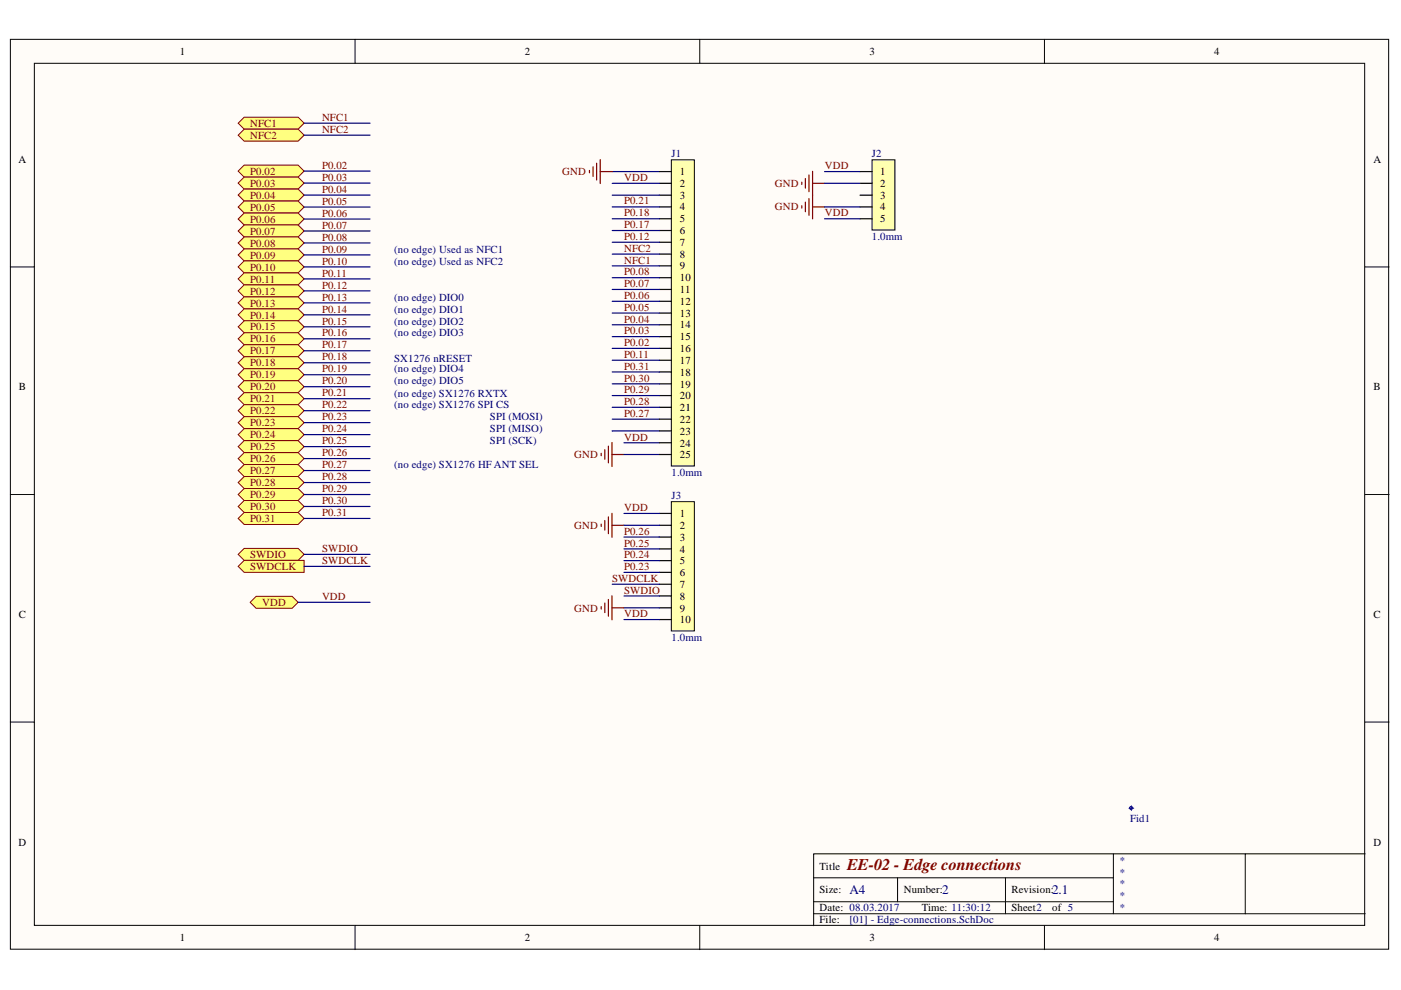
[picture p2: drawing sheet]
<svg xmlns="http://www.w3.org/2000/svg" width="297mm" height="210mm" viewBox="0 0 297 210" stroke-linecap="round" stroke-linejoin="round" font-family="sans-serif">
<defs><g id="words">
<text font-size="3.5" fill="#800000" x="179.6" y="184.4">EE-02 - Edge connections</text>
<g font-size="2.8" fill="#000080">
<text x="180.1" y="189.6">A4</text>
<text x="199.7" y="189.6">2</text>
<text x="223.1" y="189.6">2.1</text>
</g>
<g font-size="2.3">
<text x="38.2" y="11.7">1</text>
<text x="111.2" y="11.7">2</text>
<text x="184.3" y="11.7">3</text>
<text x="257.4" y="11.7">4</text>
<text x="3.9" y="34.5">A</text>
<text x="291.2" y="34.5">A</text>
<text x="144.2" y="37.2">1</text>
<text x="144.2" y="39.6">2</text>
<text x="186.6" y="37.2">1</text>
<text x="186.6" y="39.6">2</text>
<text x="144.2" y="42.2">3</text>
<text x="144.2" y="44.6">4</text>
<text x="144.2" y="47.2">5</text>
<text x="186.6" y="42.2">3</text>
<text x="186.6" y="44.6">4</text>
<text x="186.6" y="47.2">5</text>
<text x="144.2" y="49.6">6</text>
<text x="144.2" y="52.1">7</text>
<text x="144.2" y="54.7">8</text>
<text x="144.2" y="57.1">9</text>
<text x="144.2" y="59.7">10</text>
<text x="144.2" y="62.1">11</text>
<text x="144.2" y="64.7">12</text>
<text x="144.2" y="67.1">13</text>
<text x="144.2" y="69.6">14</text>
<text x="144.2" y="72.2">15</text>
<text x="144.2" y="74.6">16</text>
<text x="144.2" y="77.2">17</text>
<text x="4" y="82.8">B</text>
<text x="144.2" y="79.6">18</text>
<text x="144.2" y="82.2">19</text>
<text x="291.2" y="82.8">B</text>
<text x="144.2" y="84.6">20</text>
<text x="144.2" y="87.1">21</text>
<text x="144.2" y="89.7">22</text>
<text x="144.2" y="92.1">23</text>
<text x="144.2" y="94.7">24</text>
<text x="144.2" y="97.1">25</text>
<text x="144.2" y="109.6">1</text>
<text x="144.2" y="112.2">2</text>
<text x="144.2" y="114.6">3</text>
<text x="144.2" y="117.2">4</text>
<text x="144.2" y="119.6">5</text>
<text x="144.2" y="122.1">6</text>
<text x="144.2" y="124.7">7</text>
<text x="4" y="131">C</text>
<text x="144.2" y="127.1">8</text>
<text x="144.2" y="129.7">9</text>
<text x="291.2" y="131">C</text>
<text x="144.2" y="132.1">10</text>
<text x="3.9" y="179.3">D</text>
<text x="291.2" y="179.3">D</text>
<text x="173.8" y="184.4">Title</text>
<text x="173.8" y="189.4">Size:</text>
<text x="191.6" y="189.4">Number:</text>
<text x="214.5" y="189.4">Revision:</text>
<text x="173.8" y="193.2">Date: 08.03.2017</text>
<text x="173.8" y="195.8">File:</text>
<text x="195.4" y="193.2">Time: 11:30:12</text>
<text x="214.5" y="193.2">Sheet2</text>
<text x="223.1" y="193.2">of 5</text>
<text x="38.2" y="199.6">1</text>
<text x="111.2" y="199.6">2</text>
<text x="184.3" y="199.6">3</text>
<text x="257.4" y="199.6">4</text>
</g>
<g font-size="2.3" fill="#800000">
<text x="53" y="26.9">NFC1</text>
<text x="53" y="29.4">NFC2</text>
<text x="68.3" y="25.6">NFC1</text>
<text x="68.3" y="28.1">NFC2</text>
<text x="68.3" y="35.8">P0.02</text>
<text x="174.9" y="35.9">VDD</text>
<text x="53" y="37">P0.02</text>
<text x="53" y="39.6">P0.03</text>
<text x="68.3" y="38.3">P0.03</text>
<text x="68.3" y="40.8">P0.04</text>
<text x="119.2" y="37.2">GND</text>
<text x="132.3" y="38.4">VDD</text>
<text x="164.3" y="39.6">GND</text>
<text x="53" y="42.1">P0.04</text>
<text x="53" y="44.7">P0.05</text>
<text x="53" y="47.2">P0.06</text>
<text x="68.3" y="43.4">P0.05</text>
<text x="68.3" y="46">P0.06</text>
<text x="132.3" y="43.4">P0.21</text>
<text x="132.3" y="45.9">P0.18</text>
<text x="164.3" y="44.6">GND</text>
<text x="174.9" y="45.9">VDD</text>
<text x="53" y="49.8">P0.07</text>
<text x="53" y="52.3">P0.08</text>
<text x="68.3" y="48.5">P0.07</text>
<text x="68.3" y="51.1">P0.08</text>
<text x="68.3" y="53.6">P0.09</text>
<text x="132.3" y="53.4">NFC2</text>
<text x="132.3" y="50.9">P0.12</text>
<text x="132.3" y="48.3">P0.17</text>
<text x="53" y="54.9">P0.09</text>
<text x="53" y="57.4">P0.10</text>
<text x="53" y="59.9">P0.11</text>
<text x="68.3" y="56.1">P0.10</text>
<text x="68.3" y="58.7">P0.11</text>
<text x="132.3" y="58.4">P0.08</text>
<text x="132.3" y="55.9">NFC1</text>
<text x="53" y="62.5">P0.12</text>
<text x="53" y="65">P0.13</text>
<text x="68.3" y="61.2">P0.12</text>
<text x="68.3" y="63.7">P0.13</text>
<text x="132.3" y="60.9">P0.07</text>
<text x="132.3" y="65.8">P0.05</text>
<text x="132.3" y="63.4">P0.06</text>
<text x="53" y="67.5">P0.14</text>
<text x="53" y="70.1">P0.15</text>
<text x="68.3" y="66.3">P0.14</text>
<text x="68.3" y="68.8">P0.15</text>
<text x="68.3" y="71.3">P0.16</text>
<text x="132.3" y="70.9">P0.03</text>
<text x="132.3" y="68.4">P0.04</text>
<text x="53" y="72.6">P0.16</text>
<text x="53" y="75.1">P0.17</text>
<text x="53" y="77.7">P0.18</text>
<text x="68.3" y="73.9">P0.17</text>
<text x="68.3" y="76.4">P0.18</text>
<text x="132.3" y="73.4">P0.02</text>
<text x="132.3" y="75.9">P0.11</text>
<text x="53" y="80.2">P0.19</text>
<text x="53" y="82.8">P0.20</text>
<text x="68.3" y="78.9">P0.19</text>
<text x="68.3" y="81.5">P0.20</text>
<text x="132.3" y="80.9">P0.30</text>
<text x="132.3" y="83.3">P0.29</text>
<text x="132.3" y="78.4">P0.31</text>
<text x="53" y="85.3">P0.21</text>
<text x="53" y="87.8">P0.22</text>
<text x="68.3" y="84">P0.21</text>
<text x="68.3" y="86.6">P0.22</text>
<text x="68.3" y="89.1">P0.23</text>
<text x="132.3" y="85.9">P0.28</text>
<text x="132.3" y="88.4">P0.27</text>
<text x="53" y="90.4">P0.23</text>
<text x="53" y="92.9">P0.24</text>
<text x="53" y="95.4">P0.25</text>
<text x="68.3" y="91.6">P0.24</text>
<text x="68.3" y="94.2">P0.25</text>
<text x="132.3" y="93.4">VDD</text>
<text x="53" y="98">P0.26</text>
<text x="53" y="100.5">P0.27</text>
<text x="68.3" y="101.8">P0.28</text>
<text x="68.3" y="96.7">P0.26</text>
<text x="68.3" y="99.2">P0.27</text>
<text x="121.7" y="97.1">GND</text>
<text x="53" y="103">P0.28</text>
<text x="53" y="105.7">P0.29</text>
<text x="68.3" y="106.9">P0.30</text>
<text x="68.3" y="104.4">P0.29</text>
<text x="53" y="108.2">P0.30</text>
<text x="53" y="110.7">P0.31</text>
<text x="68.3" y="109.5">P0.31</text>
<text x="121.7" y="112.2">GND</text>
<text x="132.3" y="113.4">P0.26</text>
<text x="132.3" y="108.4">VDD</text>
<text x="53" y="118.3">SWDIO</text>
<text x="68.3" y="119.6">SWDCLK</text>
<text x="68.3" y="117.1">SWDIO</text>
<text x="132.3" y="118.3">P0.24</text>
<text x="132.3" y="115.9">P0.25</text>
<text x="53" y="120.9">SWDCLK</text>
<text x="129.8" y="123.3">SWDCLK</text>
<text x="132.3" y="120.9">P0.23</text>
<text x="132.3" y="125.9">SWDIO</text>
<text x="55.6" y="128.5">VDD</text>
<text x="68.3" y="127.2">VDD</text>
<text x="121.7" y="129.7">GND</text>
<text x="132.3" y="130.9">VDD</text>
</g>
<g font-size="2.3" fill="#000080">
<text x="142.4" y="33.4">J1</text>
<text x="184.8" y="33.4">J2</text>
<text x="83.6" y="53.6">(no edge) Used as NFC1</text>
<text x="184.8" y="50.9">1.0mm</text>
<text x="83.6" y="56.1">(no edge) Used as NFC2</text>
<text x="83.6" y="63.7">(no edge) DIO0</text>
<text x="83.6" y="66.3">(no edge) DIO1</text>
<text x="83.6" y="68.8">(no edge) DIO2</text>
<text x="83.6" y="71.3">(no edge) DIO3</text>
<text x="83.6" y="76.7">SX1276 nRESET</text>
<text x="83.6" y="78.9">(no edge) DIO4</text>
<text x="83.6" y="81.5">(no edge) DIO5</text>
<text x="83.6" y="86.6">(no edge) SX1276 SPI CS</text>
<text x="83.6" y="84.3">(no edge) SX1276 RXTX</text>
<text x="103.9" y="89.1">SPI (MOSI)</text>
<text x="103.9" y="91.6">SPI (MISO)</text>
<text x="103.9" y="94.2">SPI (SCK)</text>
<text x="83.6" y="99.2">(no edge) SX1276 HF ANT SEL</text>
<text x="142.4" y="100.9">1.0mm</text>
<text x="142.4" y="105.8">J3</text>
<text x="142.4" y="135.9">1.0mm</text>
<text x="239.6" y="174.2">Fid1</text>
<text x="237.3" y="183.1">*</text>
<text x="237.3" y="185.6">*</text>
<text x="237.3" y="188.2">*</text>
<text x="237.3" y="190.7">*</text>
<text x="180.1" y="195.8">[01] - Edge-connections.SchDoc</text>
<text x="237.3" y="193.2">*</text>
</g>
</g></defs>
<g fill="#fffcf8" stroke="#000" stroke-width=".21">
<path d="M2.2 8.3h292.2v193h-292.2z"/>
<path d="M7.3 13.4h282v182.8h-282z"/>
</g>
<g fill="none" stroke="#000" stroke-width=".21">
<path d="M75.3 8.3v5.1M148.4 8.3v5.1M221.4 8.3v5.1M2.2 56.6h5.1M289.4 56.6h5.1M2.2 104.8h5.1M289.4 104.8h5.1M2.2 153.1h5.1M289.4 153.1h5.1M75.3 196.3v5.1M148.4 196.3v5.1M172.5 186.1h63.6"/>
<path d="M172.5 193.7h116.9M172.5 191.2h63.6M190.3 186.1v5.1M213.2 186.1v7.6M221.4 196.3v5.1M236.1 181v12.7M264 181h-91.5v15.3M289.4 181h-25.4v12.7"/>
</g>
<g fill="#ffff80" stroke="#800000" stroke-width=".21">
<path d="M50.5 117.5l1.3-1.2h11.4l1.3 1.2-1.3 1.3h-11.4z" fill-rule="evenodd"/>
<path d="M50.5 120.1l1.3-1.3h12.7v2.6h-12.7z" fill-rule="evenodd"/>
<path d="M50.5 36.3l1.3-1.3h11.4l1.3 1.3-1.3 1.2h-11.4z" fill-rule="evenodd"/>
<path d="M50.5 38.8l1.3-1.3h11.4l1.3 1.3-1.3 1.3h-11.4z" fill-rule="evenodd"/>
<path d="M50.5 41.4l1.3-1.3h11.4l1.3 1.3-1.3 1.2h-11.4z" fill-rule="evenodd"/>
<path d="M50.5 43.9l1.3-1.3h11.4l1.3 1.3-1.3 1.3h-11.4z" fill-rule="evenodd"/>
<path d="M50.5 46.4l1.3-1.2h11.4l1.3 1.2-1.3 1.3h-11.4z" fill-rule="evenodd"/>
<path d="M50.5 49l1.3-1.3h11.4l1.3 1.3-1.3 1.2h-11.4z" fill-rule="evenodd"/>
<path d="M50.5 51.5l1.3-1.3h11.4l1.3 1.3-1.3 1.3h-11.4z" fill-rule="evenodd"/>
<path d="M50.5 54.1l1.3-1.3h11.4l1.3 1.3-1.3 1.2h-11.4z" fill-rule="evenodd"/>
<path d="M50.5 56.6l1.3-1.3h11.4l1.3 1.3-1.3 1.3h-11.4z" fill-rule="evenodd"/>
<path d="M50.5 59.1l1.3-1.2h11.4l1.3 1.2-1.3 1.3h-11.4z" fill-rule="evenodd"/>
<path d="M50.5 61.7l1.3-1.3h11.4l1.3 1.3-1.3 1.2h-11.4z" fill-rule="evenodd"/>
<path d="M50.5 64.2l1.3-1.3h11.4l1.3 1.3-1.3 1.3h-11.4z" fill-rule="evenodd"/>
<path d="M50.5 66.8l1.3-1.3h11.4l1.3 1.3-1.3 1.2h-11.4z" fill-rule="evenodd"/>
<path d="M50.5 69.3l1.3-1.3h11.4l1.3 1.3-1.3 1.3h-11.4z" fill-rule="evenodd"/>
<path d="M50.5 71.8l1.3-1.2h11.4l1.3 1.2-1.3 1.3h-11.4z" fill-rule="evenodd"/>
<path d="M50.5 74.4l1.3-1.3h11.4l1.3 1.3-1.3 1.2h-11.4z" fill-rule="evenodd"/>
<path d="M50.5 76.9l1.3-1.3h11.4l1.3 1.3-1.3 1.3h-11.4z" fill-rule="evenodd"/>
<path d="M50.5 79.5l1.3-1.3h11.4l1.3 1.3-1.3 1.2h-11.4z" fill-rule="evenodd"/>
<path d="M50.5 82l1.3-1.3h11.4l1.3 1.3-1.3 1.3h-11.4z" fill-rule="evenodd"/>
<path d="M50.5 84.5l1.3-1.2h11.4l1.3 1.2-1.3 1.3h-11.4z" fill-rule="evenodd"/>
<path d="M50.5 87.1l1.3-1.3h11.4l1.3 1.3-1.3 1.2h-11.4z" fill-rule="evenodd"/>
<path d="M50.5 89.6l1.3-1.3h11.4l1.3 1.3-1.3 1.3h-11.4z" fill-rule="evenodd"/>
<path d="M50.5 92.1l1.3-1.2h11.4l1.3 1.2-1.3 1.3h-11.4z" fill-rule="evenodd"/>
<path d="M50.5 94.7l1.3-1.3h11.4l1.3 1.3-1.3 1.3h-11.4z" fill-rule="evenodd"/>
<path d="M50.5 97.2l1.3-1.2h11.4l1.3 1.2-1.3 1.3h-11.4z" fill-rule="evenodd"/>
<path d="M50.5 99.8l1.3-1.3h11.4l1.3 1.3-1.3 1.2h-11.4z" fill-rule="evenodd"/>
<path d="M50.5 102.3l1.3-1.3h11.4l1.3 1.3-1.3 1.3h-11.4z" fill-rule="evenodd"/>
<path d="M50.5 104.8l1.3-1.2h11.4l1.3 1.2-1.3 1.3h-11.4z" fill-rule="evenodd"/>
<path d="M50.5 107.4l1.3-1.3h11.4l1.3 1.3-1.3 1.3h-11.4z" fill-rule="evenodd"/>
</g>
<g fill="none" stroke="#000080" stroke-width=".25">
<path d="M64.5 36.3h14M64.5 38.8h14M64.5 41.4h14M64.5 43.9h14M64.5 46.4h14M64.5 49h14M64.5 51.5h14M64.5 54.1h14M64.5 56.6h14M64.5 59.1h14M64.5 61.7h14M64.5 64.2h14"/>
<path d="M64.5 66.8h14M64.5 69.3h14M64.5 71.8h14M64.5 74.4h14M64.5 76.9h14M64.5 79.5h14M64.5 82h14M64.5 84.5h14M64.5 87.1h14M64.5 89.6h14M64.5 92.1h14M64.5 94.7h14"/>
<path d="M64.5 97.2h14M64.5 99.8h14M64.5 102.3h14M64.5 104.8h14M64.5 107.4h14M64.5 117.5h14"/>
</g>
<path d="M50.5 109.9l1.3-1.2h11.4l1.3 1.2-1.3 1.3h-11.4z" fill-rule="evenodd" fill="#ffff80" stroke="#800000" stroke-width=".21"/>
<path d="M64.5 109.9h14" fill="none" stroke="#000080" stroke-width=".25"/>
<path d="M53 127.7l1.3-1.3h7.6l1.3 1.3-1.3 1.3h-7.6z" fill-rule="evenodd" fill="#ffff80" stroke="#800000" stroke-width=".21"/>
<path d="M63.2 127.7h15.3M64.5 120.1h14" fill="none" stroke="#000080" stroke-width=".25"/>
<path d="M50.5 26.1l1.3-1.3h11.4l1.3 1.3-1.3 1.3h-11.4z" fill-rule="evenodd" fill="#ffff80" stroke="#800000" stroke-width=".21"/>
<path d="M64.5 26.1h14" fill="none" stroke="#000080" stroke-width=".25"/>
<path d="M50.5 28.7l1.3-1.3h11.4l1.3 1.3-1.3 1.2h-11.4z" fill-rule="evenodd" fill="#ffff80" stroke="#800000" stroke-width=".21"/>
<path d="M64.5 28.7h14M129.8 36.4h10M129.8 88.9h10M132.3 96.4h7.5M132.3 93.9h7.5M139.8 91.4h-10" fill="none" stroke="#000080" stroke-width=".25"/>
<path d="M127.5 96.1v.5M128.2 95.3v2.1M129 94.6v3.5M129.8 93.8v5.1M129.8 96.4h2.5" fill="none" stroke="#800000" stroke-width=".25"/>
<path d="M142.3 33.9h4.9v64.9h-4.9z" fill="#ffffb0" stroke="#000" stroke-width=".21"/>
<g fill="none" stroke="#000" stroke-width=".25">
<path d="M139.8 36.4h2.5M139.8 38.9h2.5M139.8 41.4h2.5M139.8 43.9h2.5M139.8 46.4h2.5M139.8 48.9h2.5M139.8 51.4h2.5M139.8 53.9h2.5M139.8 56.4h2.5M139.8 58.9h2.5M139.8 61.4h2.5M139.8 63.9h2.5"/>
<path d="M139.8 66.4h2.5M139.8 68.9h2.5M139.8 71.4h2.5M139.8 73.9h2.5M139.8 76.4h2.5M139.8 78.9h2.5M139.8 81.4h2.5M139.8 83.9h2.5M139.8 86.4h2.5M139.8 88.9h2.5M139.8 91.4h2.5M139.8 93.9h2.5"/>
<path d="M139.8 96.4h2.5"/>
</g>
<path d="M142.3 106.4h4.9v27.4h-4.9z" fill="#ffffb0" stroke="#000" stroke-width=".21"/>
<path d="M139.8 108.9h2.5M139.8 111.4h2.5M139.8 113.9h2.5M139.8 116.4h2.5M139.8 118.9h2.5M139.8 121.4h2.5M139.8 123.9h2.5M139.8 126.4h2.5M139.8 128.9h2.5M139.8 131.4h2.5" fill="none" stroke="#000" stroke-width=".25"/>
<g fill="none" stroke="#800000" stroke-width=".25">
<path d="M125 36.1v.5M125.7 35.4v2M126.5 34.6v3.6M127.3 33.8v5.1M127.3 36.4h2.5M127.5 111.1v.5M128.2 110.4v2M129 109.6v3.6M129.8 108.8v5.1M129.8 111.4h2.5M127.5 128.6v.5M128.2 127.9v2"/>
<path d="M129 127.1v3.6M129.8 126.3v5.1M129.8 128.9h2.5"/>
</g>
<g fill="none" stroke="#000080" stroke-width=".25">
<path d="M129.8 38.9h10M129.8 58.9h10M129.8 56.4h10M129.8 53.9h10M129.8 51.4h10M129.8 48.9h10M129.8 46.4h10M129.8 43.9h10M129.8 41.4h10M129.8 78.9h10M129.8 76.4h10M129.8 73.9h10"/>
<path d="M129.8 71.4h10M129.8 68.9h10M129.8 66.4h10M129.8 63.9h10M129.8 61.4h10M129.8 86.4h10M129.8 83.9h10M129.8 81.4h10M132.3 118.9h7.5M132.3 116.4h7.5M132.3 113.9h7.5M132.3 111.4h7.5"/>
<path d="M132.3 108.9h7.5M129.8 123.9h10M132.3 131.4h7.5M132.3 128.9h7.5M132.3 126.4h7.5M132.3 121.4h7.5"/>
</g>
<path d="M184.9 33.9h4.8v14.9h-4.8z" fill="#ffffb0" stroke="#000" stroke-width=".21"/>
<path d="M182.3 36.4h2.6M182.3 38.9h2.6M182.3 41.4h2.6M182.3 43.9h2.6M182.3 46.4h2.6" fill="none" stroke="#000" stroke-width=".25"/>
<path d="M170 38.6v.5M170.8 37.9v2M171.5 37.1v3.5M172.3 36.3v10.1M172.3 38.9h2.5M170 43.6v.5M170.8 42.9v2M171.5 42.1v3.5M172.3 43.9h2.5" fill="none" stroke="#800000" stroke-width=".25"/>
<path d="M174.8 38.9h7.5M174.8 36.4h7.5M174.8 43.9h7.5M174.8 46.4h7.5" fill="none" stroke="#000080" stroke-width=".25"/>
<circle cx="239.8" cy="171.3" r=".33" fill="#c0c0c0" stroke="#00f" stroke-width=".21"/>
<path d="M239.4 171.4h1M239.9 170.9v1" fill="none" stroke="#0000b4" stroke-width=".21"/>
<use href="#words"/>
</svg>
